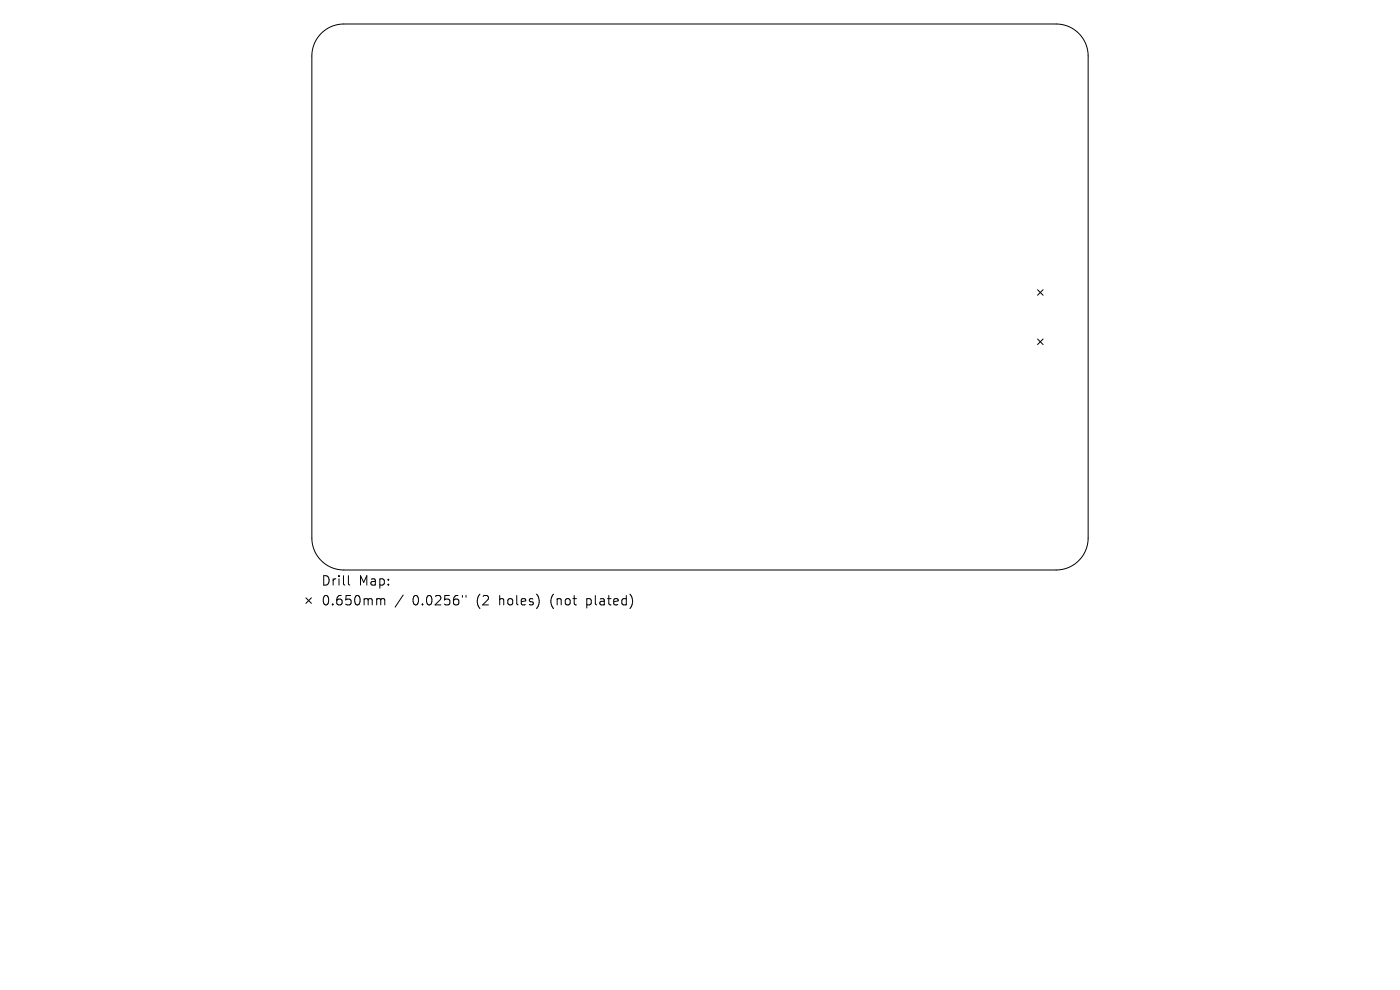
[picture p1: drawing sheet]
<svg xmlns="http://www.w3.org/2000/svg" width="297mm" height="210mm" viewBox="0 0 297 210" stroke-linecap="round" stroke-linejoin="round" font-family="sans-serif">
<defs><g id="words">
<g font-size="2.8">
<text x="68.1" y="124.5">Drill</text>
<text x="76.1" y="124.5">Map:</text>
<text x="68.1" y="128.7">0.650mm</text>
<text x="87.5" y="128.7">0.0256&quot;</text>
<text x="101.2" y="128.7">(2</text>
<text x="106.2" y="128.7">holes)</text>
<text x="117.3" y="128.7">(not</text>
<text x="125.1" y="128.7">plated)</text>
</g>
</g></defs>
<g fill="none" stroke="#000" stroke-width=".21">
<path d="M68.1 7.1a6.8 6.8 0 0 1 4.8-2h151.2a6.8 6.8 0 0 1 6.7 6.8v102.2a6.8 6.8 0 0 1-6.7 6.8h-151.2a6.8 6.8 0 0 1-6.7-6.8v-102.2a6.8 6.8 0 0 1 1.9-4.8zM220.1 61.5l1.2 1.1M220.1 71.9l1.2 1.2M221.3 61.5l-1.2 1.1M221.3 71.9l-1.2 1.2M64.9 126.8l1.2 1.2M66.1 126.8l-1.2 1.2M73.9 122.1v1.7l.3 .3M80.2 127l.5 .1 .1 .2M80.8 127.3l.3-.3 .4 .1 .1 1.2M80.8 127.3v1M85.5 126.2l-1.7 2.6"/>
<path d="M98.1 126.3v.4M98.9 126.3v.4"/>
</g>
<use href="#words"/>
</svg>
